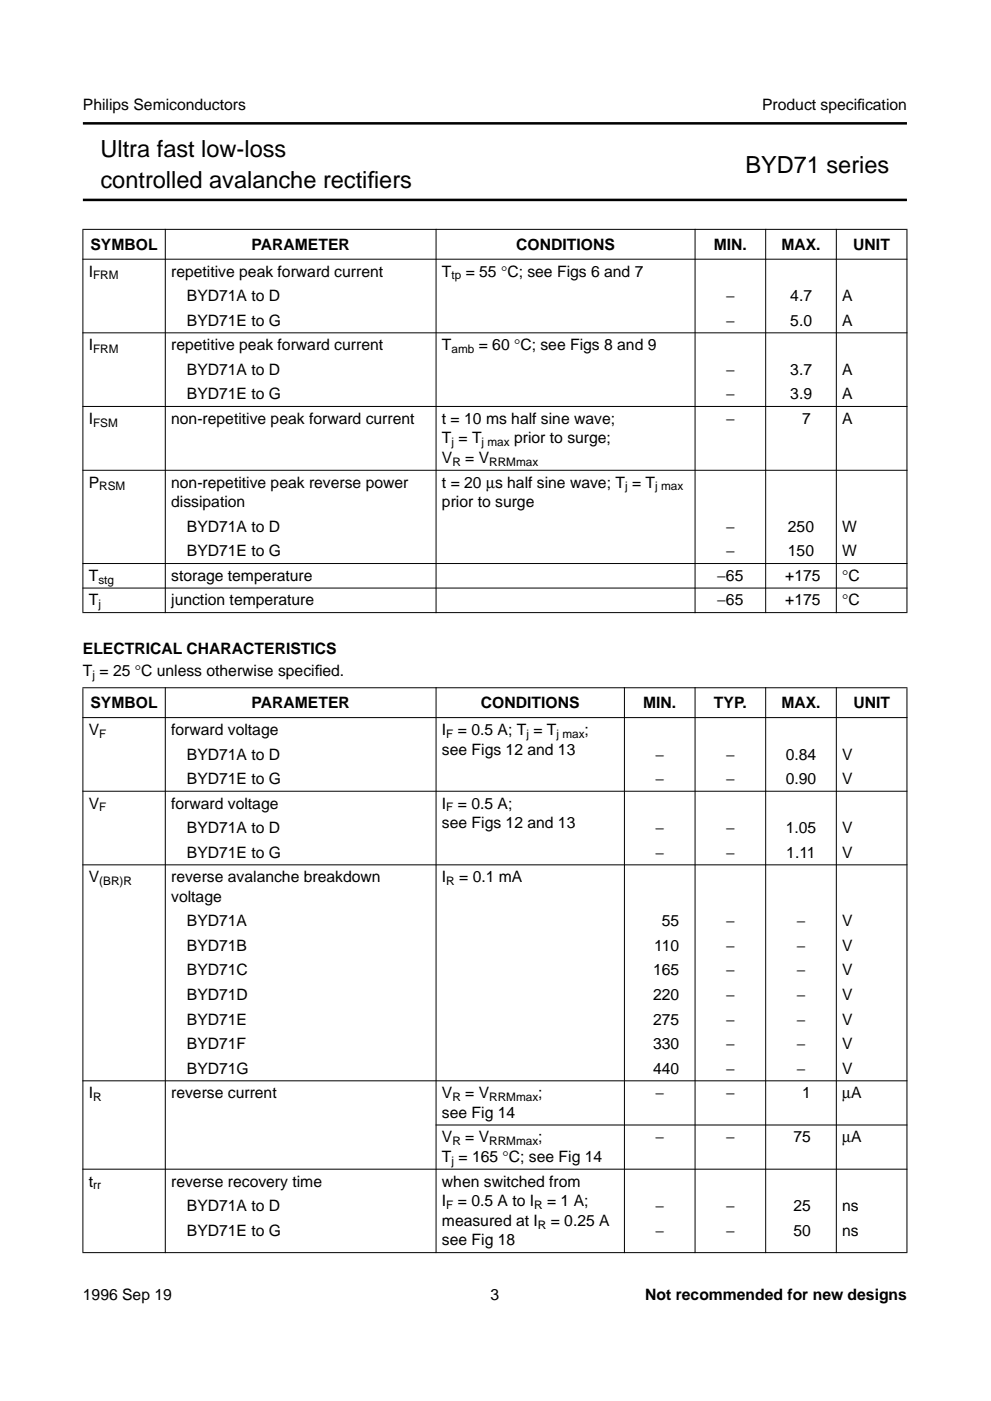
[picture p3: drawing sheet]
<svg xmlns="http://www.w3.org/2000/svg" width="210mm" height="297mm" viewBox="0 0 210 297" stroke-linecap="round" stroke-linejoin="round" font-family="sans-serif">
<defs><g id="words">
<g font-size="5">
<text x="21.3" y="33.3">Ultra fast low-loss</text>
<text x="21.3" y="39.9">controlled avalanche rectif</text>
<text x="78" y="39.9">iers</text>
<text x="158.1" y="36.6">BYD71 series</text>
</g>
<g font-size="3.3">
<text x="17.6" y="23.4">Philips Semiconductors</text>
<text x="161.7" y="23.4">Product specif</text>
<text x="181.9" y="23.4">ication</text>
<text x="19.2" y="52.9">SYMBOL</text>
<text x="53.4" y="52.9">PARAMETER</text>
<text x="109.5" y="52.9">CONDITIONS</text>
<text x="151.4" y="52.9">MIN.</text>
<text x="165.8" y="52.9">MAX.</text>
<text x="181" y="52.9">UNIT</text>
<text x="18.8" y="58.6">I</text>
<text x="36.3" y="58.6">repetitive peak forward current</text>
<text x="93.8" y="58.6">T</text>
<text x="98.8" y="58.6">= 55 °C; see Figs 6 and 7</text>
<text x="39.7" y="63.8">BYD71A to D</text>
<text x="154" y="63.8">−</text>
<text x="167.7" y="63.8">4.7</text>
<text x="178.7" y="63.8">A</text>
<text x="39.7" y="69">BYD71E to G</text>
<text x="154" y="69">−</text>
<text x="167.7" y="69">5.0</text>
<text x="178.7" y="69">A</text>
<text x="18.8" y="74.3">I</text>
<text x="36.3" y="74.2">repetitive peak forward current</text>
<text x="93.8" y="74.2">T</text>
<text x="101.6" y="74.2">= 60 °C; see Figs 8 and 9</text>
<text x="39.6" y="79.5">BYD71A to D</text>
<text x="154" y="79.5">−</text>
<text x="167.7" y="79.5">3.7</text>
<text x="178.7" y="79.5">A</text>
<text x="18.8" y="89.9">I</text>
<text x="36.3" y="89.9">non-repetitive peak forward current</text>
<text x="39.6" y="84.7">BYD71E to G</text>
<text x="93.8" y="89.9">t = 10 ms half sine wave;</text>
<text x="154" y="84.7">−</text>
<text x="154" y="89.9">−</text>
<text x="167.7" y="84.7">3.9</text>
<text x="170.2" y="89.9">7</text>
<text x="178.7" y="84.7">A</text>
<text x="178.7" y="89.9">A</text>
<text x="93.8" y="94">T = T</text>
<text x="109.1" y="94">prior to surge;</text>
<text x="93.8" y="98.2">V</text>
<text x="98.7" y="98.2">= V</text>
<text x="18.8" y="103.4">P</text>
<text x="36.3" y="103.4">non-repetitive peak reverse power</text>
<text x="36.3" y="107.5">dissipation</text>
<text x="93.8" y="103.4">t = 20 µs half sine wave; T = T</text>
<text x="93.8" y="107.5">prior to surge</text>
<text x="39.7" y="112.8">BYD71A to D</text>
<text x="154" y="112.8">−</text>
<text x="167.2" y="112.8">250</text>
<text x="178.7" y="112.8">W</text>
<text x="39.7" y="118">BYD71E to G</text>
<text x="154" y="118">−</text>
<text x="167.2" y="118">150</text>
<text x="178.7" y="118">W</text>
<text x="18.8" y="123.2">T</text>
<text x="36.3" y="123.2">storage temperature</text>
<text x="152.2" y="123.2">−65</text>
<text x="166.6" y="123.2">+175</text>
<text x="178.7" y="123.2">°C</text>
<text x="18.8" y="128.4">T</text>
<text x="36.3" y="128.4">junction temperature</text>
<text x="152.2" y="128.4">−65</text>
<text x="166.6" y="128.4">+175</text>
<text x="178.7" y="128.4">°C</text>
<text x="17.6" y="138.6">ELECTRICAL CHARACTERISTICS</text>
<text x="17.6" y="143.3">T = 25 °C unless otherwise specif</text>
<text x="66.8" y="143.3">ied.</text>
<text x="18.8" y="155.8">V</text>
<text x="19.2" y="150.1">SYMBOL</text>
<text x="36.3" y="155.8">forward voltage</text>
<text x="53.4" y="150.1">PARAMETER</text>
<text x="93.8" y="155.8">I</text>
<text x="97.1" y="155.8">= 0.5 A; T = T</text>
<text x="102" y="150.1">CONDITIONS</text>
<text x="124" y="155.8">;</text>
<text x="136.5" y="150.1">MIN.</text>
<text x="151.5" y="150.1">TYP.</text>
<text x="165.8" y="150.1">MAX.</text>
<text x="181.1" y="150.1">UNIT</text>
<text x="39.6" y="161">BYD71A to D</text>
<text x="93.8" y="160">see Figs 12 and 13</text>
<text x="139.1" y="161">−</text>
<text x="154" y="161">−</text>
<text x="166.7" y="161">0.84</text>
<text x="178.7" y="161">V</text>
<text x="39.6" y="166.2">BYD71E to G</text>
<text x="139.1" y="166.2">−</text>
<text x="154" y="166.2">−</text>
<text x="166.7" y="166.2">0.90</text>
<text x="178.7" y="166.2">V</text>
<text x="18.8" y="171.4">V</text>
<text x="36.3" y="171.4">forward voltage</text>
<text x="93.8" y="171.4">I</text>
<text x="97.1" y="171.4">= 0.5 A;</text>
<text x="39.6" y="176.6">BYD71A to D</text>
<text x="93.8" y="175.6">see Figs 12 and 13</text>
<text x="139.1" y="176.6">−</text>
<text x="154" y="176.6">−</text>
<text x="166.7" y="176.6">1.05</text>
<text x="178.7" y="176.6">V</text>
<text x="39.6" y="181.8">BYD71E to G</text>
<text x="139.1" y="181.8">−</text>
<text x="154" y="181.8">−</text>
<text x="166.8" y="181.8">1.11</text>
<text x="178.7" y="181.8">V</text>
<text x="18.8" y="187.1">V</text>
<text x="36.3" y="187">reverse avalanche breakdown</text>
<text x="36.3" y="191.2">voltage</text>
<text x="93.8" y="187">I</text>
<text x="97.4" y="187">= 0.1 mA</text>
<text x="39.7" y="196.4">BYD71A</text>
<text x="140.4" y="196.4">55</text>
<text x="154" y="196.4">−</text>
<text x="169" y="196.4">−</text>
<text x="178.7" y="196.4">V</text>
<text x="39.7" y="201.6">BYD71B</text>
<text x="138.8" y="201.6">110</text>
<text x="154" y="201.6">−</text>
<text x="169" y="201.6">−</text>
<text x="178.7" y="201.6">V</text>
<text x="39.7" y="206.8">BYD71C</text>
<text x="138.6" y="206.8">165</text>
<text x="154" y="206.8">−</text>
<text x="169" y="206.8">−</text>
<text x="178.7" y="206.8">V</text>
<text x="39.7" y="212">BYD71D</text>
<text x="138.6" y="212">220</text>
<text x="154" y="212">−</text>
<text x="169" y="212">−</text>
<text x="178.7" y="212">V</text>
<text x="39.7" y="217.2">BYD71E</text>
<text x="138.6" y="217.2">275</text>
<text x="154" y="217.2">−</text>
<text x="169" y="217.2">−</text>
<text x="178.7" y="217.2">V</text>
<text x="39.7" y="227.6">BYD71G</text>
<text x="39.7" y="222.4">BYD71F</text>
<text x="138.6" y="222.4">330</text>
<text x="138.6" y="227.6">440</text>
<text x="154" y="222.4">−</text>
<text x="154" y="227.6">−</text>
<text x="169" y="222.4">−</text>
<text x="169" y="227.6">−</text>
<text x="178.7" y="227.6">V</text>
<text x="178.7" y="222.4">V</text>
<text x="18.8" y="232.8">I</text>
<text x="36.3" y="232.8">reverse current</text>
<text x="93.8" y="232.8">V</text>
<text x="98.7" y="232.8">= V</text>
<text x="114.2" y="232.8">;</text>
<text x="139.1" y="232.8">−</text>
<text x="154" y="232.8">−</text>
<text x="170.2" y="232.8">1</text>
<text x="178.7" y="232.8">µA</text>
<text x="93.8" y="237">see Fig 14</text>
<text x="93.8" y="242.2">V</text>
<text x="98.7" y="242.2">= V</text>
<text x="114.2" y="242.2">;</text>
<text x="139.1" y="242.2">−</text>
<text x="154" y="242.2">−</text>
<text x="168.3" y="242.2">75</text>
<text x="178.7" y="242.2">µA</text>
<text x="18.8" y="251.6">t</text>
<text x="36.3" y="251.6">reverse recovery time</text>
<text x="93.8" y="251.6">when switched from</text>
<text x="93.8" y="246.4">T = 165 °C; see Fig 14</text>
<text x="39.7" y="256.8">BYD71A to D</text>
<text x="93.8" y="255.7">I</text>
<text x="97.1" y="255.7">= 0.5 A to I</text>
<text x="116.1" y="255.7">= 1 A;</text>
<text x="139.1" y="256.8">−</text>
<text x="154" y="256.8">−</text>
<text x="168.3" y="256.8">25</text>
<text x="178.7" y="256.8">ns</text>
<text x="39.7" y="262">BYD71E to G</text>
<text x="93.8" y="259.9">measured at I</text>
<text x="116.9" y="259.9">= 0.25 A</text>
<text x="139.1" y="262">−</text>
<text x="154" y="262">−</text>
<text x="168.3" y="262">50</text>
<text x="178.7" y="262">ns</text>
<text x="93.8" y="264.1">see Fig 18</text>
<text x="17.6" y="275.6">1996 Sep 19</text>
<text x="104.1" y="275.6">3</text>
<text x="136.9" y="275.6">Not recommended for new designs</text>
</g>
<g font-size="2.5">
<text x="19.8" y="59.2">FRM</text>
<text x="95.8" y="59.2">tp</text>
<text x="19.8" y="74.8">FRM</text>
<text x="95.8" y="74.8">amb</text>
<text x="19.8" y="90.5">FSM</text>
<text x="95.8" y="94.6">j</text>
<text x="102.2" y="94.6">j max</text>
<text x="96" y="98.8">R</text>
<text x="103.8" y="98.8">RRMmax</text>
<text x="21.1" y="104">RSM</text>
<text x="132.6" y="104">j</text>
<text x="139" y="104">j max</text>
<text x="20.9" y="123.8">stg</text>
<text x="20.9" y="129">j</text>
<text x="19.6" y="143.9">j</text>
<text x="21.1" y="156.4">F</text>
<text x="94.7" y="156.4">F</text>
<text x="111.7" y="156.4">j</text>
<text x="118.1" y="156.4">j max</text>
<text x="21.1" y="172">F</text>
<text x="94.7" y="172">F</text>
<text x="21.1" y="187.6">(BR)R</text>
<text x="94.7" y="187.6">R</text>
<text x="19.8" y="233.4">R</text>
<text x="96" y="233.4">R</text>
<text x="103.8" y="233.4">RRMmax</text>
<text x="96" y="242.8">R</text>
<text x="103.8" y="242.8">RRMmax</text>
<text x="95.8" y="247">j</text>
<text x="19.8" y="252.2">rr</text>
<text x="94.7" y="256.3">F</text>
<text x="113.3" y="256.3">R</text>
<text x="114.1" y="260.5">R</text>
</g>
</g></defs>
<path d="M17.6 26.2h174.8M17.6 42.4h174.8" fill="none" stroke="#000" stroke-width=".53"/>
<g fill="#000" stroke="#000" stroke-width=".21">
<path d="M17.5 48.6h175zM17.5 55h175zM17.5 70.6h175zM17.5 86.2h175zM17.5 99.7h175zM17.5 119.5h175zM17.6 48.7v81.1zM35.1 48.5v81.5zM92.5 48.5v81.5zM147.5 48.5v81.5zM162.5 48.5v81.5zM177.4 48.5v81.5z"/>
<path d="M192.4 48.7v81.1zM17.5 124.7h175zM17.5 129.9h175zM17.5 145.8h175zM17.5 152.1h175zM17.5 167.8h175zM17.5 183.4h175zM17.5 229.2h175zM92.4 238.5h100.1zM17.5 247.9h175zM17.6 145.9v119.6zM35.1 145.7v120z"/>
<path d="M92.5 145.7v120zM132.5 145.7v120zM147.5 145.7v120zM162.5 145.7v120zM177.4 145.7v120zM192.4 145.9v119.6zM17.5 265.6h175z"/>
</g>
<use href="#words"/>
</svg>
